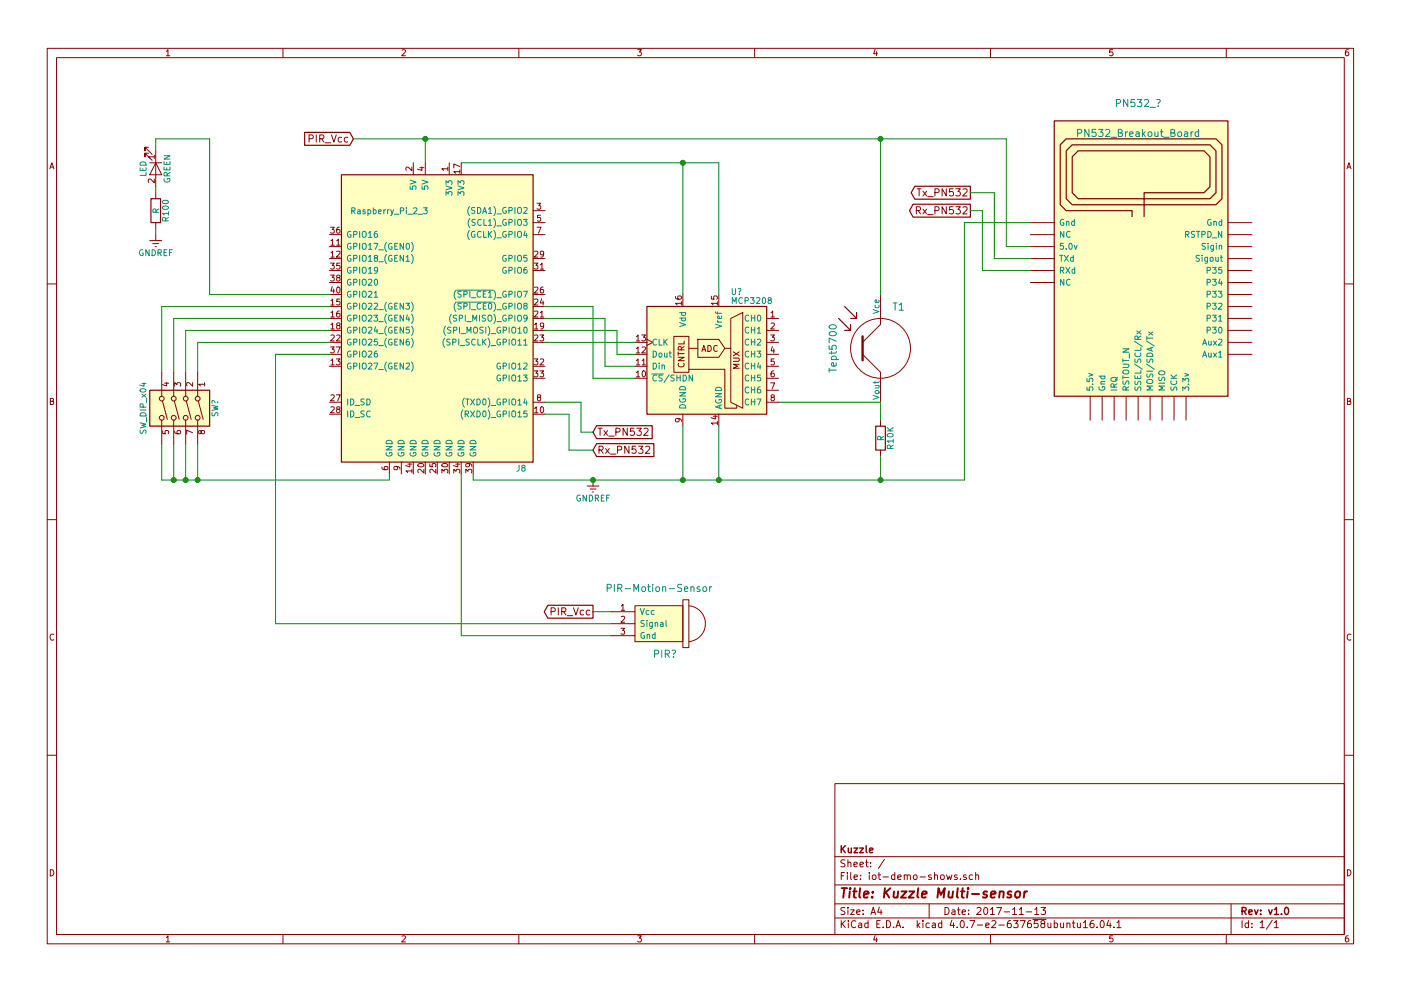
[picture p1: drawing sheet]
<svg xmlns="http://www.w3.org/2000/svg" width="297mm" height="210mm" viewBox="0 0 297 210" stroke-linecap="round" stroke-linejoin="round" font-family="sans-serif">
<g fill="none" stroke="#840000" stroke-width=".21">
<path d="M10 10.3h277v189.9h-277zM12 12.2h273v186.1h-273zM35.3 10.9l.3-.4v1.3M35.3 11.8h.7M60 10.3v1.9M85.2 10.6l.5-.1 .3 .4-.8 .9h.8M110 10.3v1.9M135.2 10.5h.8l-.4 .5 .3 .1 .1 .2-.1 .4-.2 .1-.5-.1M160 10.3v1.9M185.5 10.5l-.3 .9h.8M185.9 11v.8M210 10.3v1.9"/>
<path d="M235.9 10.5h-.6v.6h.6l.1 .5-.3 .2-.4-.1M260 10.3v1.9M285.9 10.5l-.4 .1-.2 .2-.1 .8 .3 .2 .4-.1 .1-.4-.1-.2-.4-.1-.3 .3M10.6 35.8l.4-1.3 .4 1.3M10.7 35.5h.6M31.5 31.2h-.8v.8v-.8l1.6 1.6M31.5 32.5h-.8v.8v-.8l1.6 1.5M31.7 34.5h2.6M32.7 33.3h-1.3l.4 .3M32.7 38v.8l-.9-.8-.4 .2 .1 .5M32.7 32.9v.7M33 34.5l1.3 2.6h-2.6z"/>
<path d="M33 32v7.6M65.5 29.4h.8l.1-.3-.1-.3-.2-.2h-.6v1.5M67.1 28.6v1.5M67.8 29.4h.7l.2-.3-.1-.3-.2-.2h-.6v1.5M68.2 29.4l.5 .7M69 30.3h1.1M70.3 28.6l.5 1.5 .5-1.5M72.4 29.2l-.4-.1-.3 .3 .2 .7h.5M73.7 29.2l-.4-.1-.3 .3 .2 .7h.5M87.3 35.5v.7l-.9-.7-.3 .2 .1 .5M87.6 34.5v2.6M89 35.6h.9"/>
<path d="M89.4 35.4v.8l-.9-.3M90.2 34.5v2.6M94.9 35.8h-1.2l.3 .4M94.9 35.5v.7M95.2 34.5v2.6M97.5 36.4h-1.3l.4 .4M97.5 35.3l-1.3-.5v.8M97.5 36.1v.7M97.8 34.5v2.6M285.6 35.8l.4-1.3 .4 1.3M285.7 35.5h.6M31.7 51h2.6"/>
<path d="M32.4 51.7h1.3M32.9 52.3h.2M33 40.9v1.3M33 47.2v1.3M33 49.8v1.2M69.8 49.8h2.6M69.8 52.3h2.6M69.8 57.4h2.6M69.8 54.9h2.6M69.8 59.9h2.6M70.1 55.8h.8l-.5 .5 .4 .1v.6l-.2 .1-.5-.1M70.1 48.2h.8l-.5 .5 .4 .1v.5l-.2 .2-.5-.2"/>
<path d="M70.1 58.4h.8l-.5 .4 .4 .1v.6l-.2 .1-.5-.1M70.2 51.1l.3-.4v1.3M70.2 53.6l.3-.3v1.3M70.2 52h.7M70.2 54.6h.7M71.4 51.1l.3-.4v1.3M71.4 53.4l.5-.1 .2 .3-.8 1h.8M71.4 52h.7M71.6 58.9l-.2-.2v-.2h.6v.3l-.5 .1-.1 .3v.3l.2 .1h.3l.2-.2-.1-.4-.1-.1M72 48.2l-.4 .1-.2 .2v.7l.2 .3 .4-.2v-.6h-.4l-.2 .2M72 55.8h-.6v.6h.6v.6l-.1 .1-.5-.1M113 44.7h2.6"/>
<path d="M113 47.2h2.6M113 49.8h2.6M113 57.4h2.6M113 54.9h2.6M113.3 55.8h.7l-.4 .5 .4 .1v.6l-.2 .1-.5-.1M113.3 53.4l.5-.1 .2 .3-.7 1h.7M113.9 43.1h.8l-.5 .5 .4 .1v.6l-.2 .1-.5-.1M113.9 48.2h.8l-.5 1.3M114.6 56.2l.3-.4v1.3M114.6 57.1h.7M114.6 45.7h-.6l-.1 .5h.7v.6l-.2 .1-.5-.1M115.3 53.8l-.3 .3-.3-.1-.1-.6 .4-.1 .3 .2-.1 .7-.3 .4h-.2"/>
<path d="M194.3 44.7l.7-.1 .2-.2-.1-.4-.2-.1h-.6v1.5M194.4 40.1h.9M194.7 44.7l.5 .7M194.9 40.1v1.5M195.7 40.6l.8 1M195.7 44.4l.8 1M196.5 40.6l-.8 1M196.5 44.4l-.8 1M196.7 41.7h1.2M196.7 45.5h1.2M198.2 40.9l.8-.1 .1-.2-.1-.4-.2-.1h-.6v1.5M198.2 44.7l.8-.1 .1-.2-.1-.4-.2-.1h-.6v1.5"/>
<path d="M200.6 40.1v1.5l-.9-1.5v1.5M200.6 43.9v1.5l-.9-1.5v1.5M202.1 40.1h-.8v.7l.2-.2 .5 .1 .2 .6-.3 .3-.6-.2M202.1 43.9h-.8v.7l.2-.2 .5 .1 .2 .6-.3 .3-.6-.2M202.7 40.1h.9l-.5 .5 .5 .3-.1 .5-.2 .2-.6-.2M202.7 43.9h.9l-.5 .5 .5 .3-.1 .5-.2 .2-.6-.2M204.2 40.2l.5-.1 .4 .4-1 1.1h1M204.2 44l.5-.1 .4 .4-1 1.1h1M218.4 47.2h5.1M218.4 49.8h5.1M218.4 52.3h5.1M218.4 57.4h5.1"/>
<path d="M218.4 54.9h5.1M218.4 59.9h5.1M260.3 47.2h5.1M260.3 49.8h5.1M260.3 52.3h5.1M260.3 57.4h5.1M260.3 54.9h5.1M260.3 59.9h5.1M10 60.2h2M34.3 79v5.1M36.8 79v5.1M39.4 79v5.1"/>
<path d="M41.9 79v5.1M69.8 67.6h2.6M69.8 70.1h2.6M69.8 72.6h2.6M69.8 75.2h2.6M69.8 77.7h2.6M69.8 62.5h2.6M69.8 65h2.6M70.1 73.6h.8l-.5 .5 .4 .1v.5l-.2 .2-.5-.2M70.2 71.2l.4-.1 .3 .3-.8 .9h.8M70.2 76.5l.3-.4v1.3M70.2 63.8l.3-.4v1.3"/>
<path d="M70.2 66.3l.3-.3v1.3M70.2 68.9l.3-.4v1.3M70.2 67.3h.7M70.2 77.4h.7M70.2 64.7h.7M70.2 69.8h.7M70.4 60.8l-.2 .9h.7M70.7 61.3v.9M71.3 76.1h.8l-.4 .5 .3 .1v.6l-.1 .1-.6-.1M71.3 73.6h.8l-.5 1.3M71.4 71.2l.5-.1 .2 .3-.8 .9h.8M71.5 61l.2-.1a.67 .67 0 0 1 .4 .6 .67 .67 0 0 1-.4 .7l-.3-.5z"/>
<path d="M71.6 69.1l-.2-.3v-.2h.6v.3l-.5 .2-.1 .2v.4l.2 .1h.3l.2-.3-.1-.3-.1-.1M72 66h-.4l-.2 .3v.7l.2 .3 .4-.2v-.6h-.4l-.2 .2M72 63.4h-.6v.6h.6v.6l-.1 .1-.5-.1M113 67.6h2.6M113 70.1h2.6M113 72.6h2.6M113 77.7h2.6M113 62.5h2.6M113 65h2.6M113.3 76.1h.7l-.4 .5 .4 .1v.6l-.2 .1-.5-.1M113.3 78.7h.7l-.4 .5 .4 .1v.5l-.2 .2-.5-.2M113.3 66.1l.5-.1 .2 .3-.7 1h.7"/>
<path d="M113.3 71.2l.5-.1 .2 .3-.7 .9h.7M113.3 63.5l.5-.1 .2 .4-.7 .9h.7M113.3 61l.5-.1 .2 .4-.7 .9h.7M113.3 68.9l.4-.4v1.3M113.3 69.8h.7M114.5 71.1h.8l-.5 .4 .4 .1v.6l-.2 .1-.5-.1M114.5 78.7h.8l-.5 .5 .4 .1v.5l-.2 .2-.5-.2M114.6 66.3l.3-.3v1.3M114.6 76.2l.4-.1 .3 .4-.8 .9h.8M114.6 67.3h.7M114.8 63.4l-.2 .9h.7M115.1 60.9l-.3 .1-.2 .2v.7l.2 .3 .4-.2-.1-.6h-.3l-.2 .2"/>
<path d="M115.1 63.8v.9M115.3 69.1l-.3 .2-.3-.1-.1-.6 .4-.1 .3 .3-.1 .7-.3 .3h-.2M134.6 72.6h2.6M134.6 75.2h2.6M134.6 77.7h2.6M134.9 79l.4-.3v1.3M134.9 76.5l.4-.4v1.3M134.9 74l.4-.4v1.3M134.9 71.4l.4-.3v1.2M134.9 80h.7M134.9 77.4h.7M134.9 74.9h.7"/>
<path d="M134.9 72.3h.7M136.1 71.1h.8l-.5 .4 .4 .1v.6l-.2 .1-.5-.1M136.1 76.5l.4-.4v1.3M136.1 73.7l.5-.1 .3 .4-.8 .9h.8M136.1 77.4h.8M136.2 78.8l.2-.1a.67 .67 0 0 1 .5 .6 .67 .67 0 0 1-.5 .7l-.3-.5zM137.2 72l1.2 .6-1.2 .7M142.9 71.4h3.1v7.6h-3.1zM143.2 62.9l.1 .4 .2 .1 .7 .1 .3-.2-.2-.5-.6 .1v.4l.2 .2M143.8 75.8h1.3l-1.3 .7h1.3M143.8 74.7v.7M143.8 75h1.3"/>
<path d="M143.9 77.1a.56 .56 0 0 0 .5 .8 .56 .56 0 0 0 .5-.8M144.4 74.2v-.6h-.5l-.1 .6h1.3M144.5 64.4h-1.3l.4 .3M144.5 64v.7M144.8 62.5v2.5M145.1 72.4v.6h-1.3M145.1 73.5l-.7 .4M146 78.4h7.7v8.2h2.5v-.6M146 73.9h2M148 72h4.4l1.3 1.9-1.3 1.9h-4.4zM148.8 74.6l.4-1.3 .5 1.3M148.9 74.2h.6"/>
<path d="M150.1 73.3a.64 .64 0 0 1 .7 .6 .64 .64 0 0 1-.7 .7zM150.8 62.8v.6l.6 .1v-.7h.6l.1 .2-.1 .5M152.1 73.4a.56 .56 0 0 0-.8 .5 .56 .56 0 0 0 .8 .5M152.1 64.4h-1.3l.4 .3M152.1 64v.7M152.4 62.5v2.5M153.7 73.9h1.2M154.9 67.6l2.6-1.3v20.3l-2.6-1.3zM155.5 76h1l.2 .2v.2l-.2 .3h-1M155.5 74.6l1.2 .9M156.7 77.3h-1.2l.9 .4-.9 .4h1.2M156.7 74.6l-1.2 .9"/>
<path d="M162.6 67.6h2.5M162.6 70.1h2.5M162.6 72.6h2.5M162.6 75.2h2.5M162.6 77.7h2.5M163.4 71.1h.8l-.4 .4 .3 .1v.6l-.1 .1-.6-.1M163.5 66.3l.3-.3v1.3M163.5 68.6l.5-.1 .2 .4-.8 .9h.8M163.5 67.3h.7M163.8 73.5l-.3 .9h.7M164.1 78.7h-.4l-.2 .3v.7l.2 .3 .4-.2v-.6h-.4l-.2 .2M164.1 74v.9"/>
<path d="M164.1 76.1h-.6v.6h.6v.6l-.1 .1-.5-.1M186.7 62.5v6.3l-3.8 3.8v2.6l3.8 3.8v6.3M260.3 67.6h5.1M260.3 70.1h5.1M260.3 72.6h5.1M260.3 75.2h5.1M260.3 62.5h5.1M260.3 65h5.1M285 60.2h2M10.7 85.1h.5l.1-.5-.6-.1v1.3h.5l.2-.4-.3-.3M34.3 89.1v5.1M34.4 85.1l1.1 3.9"/>
<path d="M34.5 91.4v.6h.6v-.6h.5l.2 .2-.2 .4M34.9 81.3h.9M35.3 81.1v.8l-.9-.3M36.8 89.1v5.1M37 85.1l1 3.9M37 82v-.8l.5 .4 .1-.4h.6l.1 .2-.1 .6M37 91.5l.1 .3 .2 .2h.7l.3-.2-.1-.4-.6 .1-.1 .3 .2 .2M39.4 89.1v5.1M39.5 85.1l1 3.9M40.8 81.2v.8l-.9-.8-.3 .2 .1 .5M40.8 91.8l-1.2-.5v.8M41.9 89.1v5.1"/>
<path d="M42 85.1l1.1 3.9M42.6 91.6l.3-.3 .4 .1 .1 .2-.1 .4h-.4l-.2-.1-.2-.5h-.3v.6h.2l.2-.2M43.4 81.5h-1.3l.4 .4M43.4 81.2v.7M69.8 85.3h2.6M69.8 87.9h2.6M70.2 83.9l.4-.1 .3 .3-.8 .9h.8M70.2 86.4l.4-.1 .3 .4-.8 .9h.8M71.3 83.8h.8l-.5 1.2M71.6 86.8l-.2-.2v-.2h.6v.3l-.5 .2-.1 .2v.3l.2 .2h.3l.2-.3-.1-.3-.1-.2M81 99.1v.3l.3 .2 .7 .1 .2-.3-.1-.4-.6 .1v.3l.2 .3M82.5 98v2.6"/>
<path d="M84 99l.3 .2-.1 .4h-.6l-.1-.4 .2-.2h.8l.3 .3v.3M85.1 98v2.6M86.5 98.5h.8M86.9 98.3v.8l-.9-.3M87.3 99.9h-1.2l.3 .4M87.3 99.6v.7M87.6 98v2.6M88.6 98.5a.76 .76 0 0 1 1.3 .3 .74 .74 0 0 1-1.3-.2zM89.9 99.6v.7l-.9-.7-.4 .2 .1 .5M90.2 98v2.6M91.1 98.4v.6l.6 .1v-.7h.6l.1 .2-.1 .5M92.4 99.6v.7l-.9-.7-.4 .2 .1 .5"/>
<path d="M92.7 98v2.6M93.7 98.5a.76 .76 0 0 1 1.2 .3 .74 .74 0 0 1-1.2-.2zM95.2 98v2.6M96.6 98.5h.9M97.1 98.3v.8l-1-.3M97.8 98v2.6M99.3 98.3l.2 .3v.4h-.6l-.1-.4 .2-.3 .7 .1 .3 .3v.3M100.3 98v2.6M113 80.3h2.6M113 85.3h2.6M113 87.9h2.6M113.3 86.7l.4-.4v1.3"/>
<path d="M113.3 87.6h.7M114.2 84.3l-.3-.2 .1-.3 .6 .1v.3l-.6 .1-.1 .3 .1 .3 .2 .1h.2l.3-.2-.1-.4-.2-.1M114.7 86.4l.1-.1a.67 .67 0 0 1 .5 .6 .67 .67 0 0 1-.5 .7l-.2-.5zM126.8 90.9h.9M127 95.5l.7-.1 .2-.2-.1-.4-.2-.1h-.6v1.5M127.2 90.9v1.5M127.4 95.5l.5 .7M128 91.4l.8 1M128.4 95.2l.8 1M128.8 91.4l-.8 1M129.1 92.5h1.1M129.2 95.2l-.8 1"/>
<path d="M129.4 96.3h1.2M130.6 91.7l.7-.1 .2-.2-.1-.4-.2-.1h-.6v1.5M130.9 95.5l.8-.1 .1-.2-.1-.4-.2-.1h-.6v1.5M133 90.9v1.5l-.9-1.5v1.5M133.3 94.7v1.5l-.8-1.5v1.5M134.4 90.9h-.7l-.1 .7 .3-.2 .5 .1 .1 .6-.3 .3-.6-.2M134.6 80.3h2.6M134.8 94.7h-.7l-.1 .7 .2-.2 .5 .1 .2 .6-.3 .3-.6-.2M135 90.9h1l-.5 .5 .5 .3-.1 .5-.2 .2-.7-.2M135.4 94.7h.9l-.5 .5 .5 .3-.1 .5-.2 .2-.6-.2M136.5 91l.6-.1 .3 .4-.9 1.1h.9M136.9 94.8l.6-.1 .3 .4-1 1.1h1"/>
<path d="M143.7 88.8l.3 .2-.1 .4-.6 .1-.1-.5 .2-.2h.8l.3 .3v.3M144.8 87.9v2.5M151.2 88.3h.9M151.7 88.1v.8l-1-.3M152.1 89.8h-1.3l.4 .3M152.1 89.4v.7M152.4 87.9v2.5M162.6 80.3h2.5M162.6 82.8h2.5M162.6 85.3h2.5M163.4 81.2h.8l-.5 1.3M163.7 84.3l-.2-.2v-.2h.6v.3l-.5 .1-.1 .3v.3l.2 .1h.3l.2-.2-.1-.4-.1-.1"/>
<path d="M186.7 89.1v1.3M186.7 95.5v1.3M231.1 84.1v5M233.7 84.1v5M236.2 84.1v5M238.8 84.1v5M241.3 84.1v5M243.8 84.1v5M246.4 84.1v5M248.9 84.1v5M251.5 84.1v5M285.7 85.1h.5l.1-.5-.6-.1v1.3h.5l.2-.4-.3-.3"/>
<path d="M10 110.3h2M93.7 100.3v-.7l.5 .4 .1-.4h.5l.1 .2-.1 .5M96.2 100.3v-.7l.5 .4 .1-.4h.6l.1 .2-.1 .5M98.8 100.3v-.7l.4 .4 .1-.4h.6l.1 .2-.1 .5M124.5 103.1h2.5M125.1 103.8h1.3M125.6 104.4h.3M125.7 101.8v1.3M285 110.3h2M11.4 134.6a.58 .58 0 0 0-.8 .6 .58 .58 0 0 0 .8 .5M116.8 129.8l.8-.1 .1-.2v-.4l-.3-.1h-.6v1.5M118.4 129v1.5"/>
<path d="M119.1 129.8l.7-.1 .2-.2-.1-.4-.2-.1h-.6v1.5M119.5 129.8l.5 .7M120.3 130.6h1.1M121.6 129l.5 1.5 .5-1.5M123.7 129.5h-.4l-.3 .3 .2 .6h.5M125 129.5h-.4l-.3 .3 .2 .6h.5M129.5 129.8h5.1M129.5 132.3h5.1M129.5 134.9h5.1M131.6 133.3h.8l-.4 .5 .4 .1v.5l-.2 .2-.6-.2M131.7 128.6l.4-.4v1.3M131.7 130.9l.5-.1 .2 .3-.8 .9h.8"/>
<path d="M131.7 129.5h.7M134.6 128.5h10.2v7.6h-10.2zM144.8 127.2h1.2v10.2h-1.2zM146.1 128.5a3.8 3.8 0 0 1 3.4 3.8 3.8 3.8 0 0 1-3.4 3.8M286.4 134.6a.58 .58 0 0 0-.8 .6 .58 .58 0 0 0 .8 .5M10 160.2h2M177 166.3h108v32h-108zM285 160.2h2M10.7 184.5a.65 .65 0 0 1 .7 .7 .65 .65 0 0 1-.7 .6zM35.3 198.9l.3-.4v1.3M35.3 199.8h.7M60 198.3v1.9"/>
<path d="M85.2 198.6l.5-.1 .3 .4-.8 .9h.8M110 198.3v1.9M135.2 198.5h.8l-.4 .5 .3 .1 .1 .2-.1 .4-.2 .1-.5-.1M160 198.3v1.9M177 194.8h108M177 191.8h108M177 187.8h108M177 181.8h108M178.4 195.3v1.5M178.4 185.8h.5M178.6 196l.6 .8M179.1 185.1h-.7v1.5"/>
<path d="M179.1 192.6l-.5-.1-.3 .3 .1 .3 .7 .4v.4l-.2 .1-.6-.1M179.1 182.5l-.5-.1-.3 .3 .1 .3 .7 .4v.4l-.2 .1-.6-.1M179.2 195.3l-.8 .9M179.7 185.1v.2M179.7 185.6v1M179.8 192.5v.2M179.8 183.1l.2-.2 .4 .1v.9M179.8 182.4v1.5M179.8 193v1M179.9 195.3v.2M179.9 195.8v1M180.3 193h.8l-.8 1h.8"/>
<path d="M180.4 185.1v1.3l.2 .2M181.1 183.4l.7-.1-.1-.3-.4-.1-.2 .2v.7h.6M181.1 186.1l.7-.1-.1-.3-.4-.1-.2 .2 .1 .7h.5M181.4 195.5a.71 .71 0 0 0-1 .5 .71 .71 0 0 0 .8 .8l.2-.1M181.6 193.5l.7-.1v-.3l-.4-.1-.3 .2 .1 .7h.6M182.1 195.9h.6v.9M182.3 183.4l.8-.1-.1-.3-.4-.1-.3 .2 .1 .7h.6M182.4 186.5v.1M182.4 185.7v.1M182.7 196.2l-.7 .3 .2 .3 .5-.1M183 193.9v.1M183 193.1v.1"/>
<path d="M183.5 182.9h.6M183.7 182.4v1.3l.4 .2M184 195.9l-.4-.1-.3 .3 .1 .6 .2 .1 .4-.1M184 195.3v1.5M184.3 185.1v.2M184.3 185.6v1M184.6 183.8v.1M184.6 183v.1M184.7 194l.4-1.5 .5 1.5M184.8 193.6h.7M185 185.7l.2-.1 .4 .1 .1 .6-.1 .2-.4 .1-.2-.1zM185.5 198.5l-.3 .9h.8"/>
<path d="M185.9 199v.8M185.9 196h.5M186.2 185.6h.5M186.4 185.1v1.3l.3 .2M186.4 192.5l-.3 1h.9M186.6 195.3h-.7v1.5h.7M186.8 193v1M187.2 186h1.2M187.2 196.7v.1M187.5 182.3l-1.3 2M188 195.3a.76 .76 0 0 1 .8 .8 .76 .76 0 0 1-.8 .7zM189.5 196.7v.1"/>
<path d="M189.7 185.7l-.4-.1-.3 .3 .1 .6 .2 .1 .4-.1M189.7 185.1v1.5M190 196.8l.4-1.5 .6 1.5M190.1 196.4h.7M190.3 186.1l.8-.1-.1-.3-.4-.1-.3 .2 .1 .7h.6M191.5 196.7v.1M191.7 185.7l.2-.1 .4 .1 .1 .9M191.7 185.6v1M192.4 185.8l.2-.2 .3 .1 .1 .9M193.7 185.7l.2-.1 .5 .1v.6l-.1 .2-.4 .1-.2-.1zM194.5 195.3v1.5M194.6 196.3l.4 .5"/>
<path d="M195 195.8l-.5 .6M195.1 186h1.1M195.7 195.3v.2M195.7 195.8v1M197 191.8v3M197 195.9l-.4-.1-.3 .3 .1 .6 .2 .1 .4-.1M197.4 185.7l-.3-.1-.3 .2 .1 .2 .5 .2v.3h-.6M197.7 195.9h.6v.9M198.1 185.7l.2-.1 .4 .1 .1 .9M198.1 185.1v1.5M198.3 196.2l-.7 .3 .2 .3 .5-.1M199.5 185.7l.2-.1 .4 .1 .1 .6-.1 .2-.4 .1-.2-.1z"/>
<path d="M199.7 195.9l-.5-.1-.2 .3v.6l.2 .1 .5-.1M199.7 195.3v1.5M200.4 192.5a.76 .76 0 0 1 .8 .8 .76 .76 0 0 1-.8 .7zM200.7 185.6l.3 1 .3-.7 .2 .7 .3-1M201.8 195.2l-.4 1.1h1M201.9 193.1h.5l.1 .9M202.2 195.8v1M202.5 193.4l-.7 .3 .2 .3 .5-.1M202.9 185.7l-.3-.1-.3 .2 .1 .2 .5 .2v.3h-.6M202.9 196.7v.1M203 193h.6M203.2 192.5v1.3l.4 .2"/>
<path d="M203.6 186.5v.1M203.8 195.4l.1-.1a.8 .8 0 0 1 .6 .8 .8 .8 0 0 1-.6 .7 .97 .97 0 0 1-.1-1.4zM204 193.5l.7-.1-.1-.3-.4-.1-.2 .2 .1 .7h.5M204.9 185.7l-.4-.1-.2 .2v.2l.6 .2v.3h-.6M205.1 196.7v.1M205.4 193.9v.1M205.4 193.1v.1M205.6 195.3h1.1l-.7 1.5M206.2 185.7l-.4-.1-.3 .3 .1 .6 .2 .1 .4-.1M206.9 185.7l.2-.1 .3 .1 .1 .9M206.9 185.1v1.5M207.1 192.7l.6-.2 .3 .5-.9 1h.9"/>
<path d="M207.2 196.3h1.2M208.7 192.7l.2-.2a.8 .8 0 0 1 .5 .8 .8 .8 0 0 1-.5 .7l-.3-.5zM209 196.3l.7-.1v-.3l-.5-.1-.2 .2 .1 .7h.6M210 193l.4-.5v1.5M210 194h.8M210 198.3v1.9M210.3 195.5l.6-.2 .3 .5-1 1h1M211.3 192.5h1l-.6 1.5M211.8 196.3h1.1M212.9 193.5h1.1M214.3 195.3l-.5 .1a1.11 1.11 0 0 0-.1 1.3l.4 .1 .3-.1v-.5l-.3-.3-.4 .1-.1 .2M214.7 193l.4-.5v1.5"/>
<path d="M214.7 194h.8M214.9 195.3h.9l-.5 .6 .5 .1v.7l-.2 .1-.7-.1M216.1 193l.4-.5v1.5M216.1 194h.9M216.3 195.3h1l-.6 1.5M217.6 193.5h1.1M218.5 195.3l-.4 .1a1.11 1.11 0 0 0-.1 1.3l.4 .1 .2-.1 .1-.5-.3-.3-.4 .1-.2 .2M219 195.1h2.8M219.4 193l.4-.5v1.5M219.4 194h.8M220 195.3h-.7v.7h.7l.1 .2-.1 .5-.2 .1-.5-.1M220.7 192.5h1l-.5 .6 .4 .1v.7l-.2 .1-.7-.1"/>
<path d="M221 196l-.3-.3 .1-.2 .2-.2 .4 .1 .1 .2v.2l-.5 .2-.3 .3 .1 .4 .2 .1h.3l.2-.3v-.2l-.2-.3M222.2 195.8v.9l.4 .1 .2-.1M222.8 195.8v1M223.5 195.9l.5-.1 .2 .3-.1 .6h-.6M223.5 195.3v1.5M224.9 195.8v.9l.4 .1 .2-.1M225.5 195.8v1M226.2 196l.2-.2 .4 .1v.9M226.2 195.8v1M227.4 195.8h.5M227.6 195.3v1.3l.3 .2M228.4 195.8l.1 .9 .4 .1 .2-.1"/>
<path d="M229.1 195.8v1M229.7 195.8l.4-.5v1.5M229.7 196.8h.9M231.8 195.3l-.4 .1a1.11 1.11 0 0 0-.1 1.3l.4 .1 .2-.1 .1-.5-.3-.3-.4 .1-.2 .2M232.6 196.7v.1M233.4 195.5l.2-.2a.8 .8 0 0 1 .5 .8 .8 .8 0 0 1-.5 .7l-.4-.5zM235 195.2l-.3 1.1h.9M235.4 195.8v1M235.9 198.5h-.6v.7l.6-.1 .1 .5-.3 .2-.4-.1M236.2 196.7v.1M236.8 195.8l.4-.5v1.5M236.8 196.8h.9"/>
<path d="M260 198.3v1.9M261 191.8v6.5M263.3 195.3v1.5M264.7 195.9l-.4-.1-.3 .3 .1 .6 .2 .1 .4-.1M264.7 195.3v1.5M265.4 196.7v.1M265.4 195.9v.1M267.2 195.8l.4-.5v1.5M267.2 196.8h.8M269.7 195.2l-1.2 2M270.2 195.8l.4-.5v1.5M270.2 196.8h.8"/>
<path d="M285.7 184.5a.65 .65 0 0 1 .7 .7 .65 .65 0 0 1-.7 .6zM285.9 198.5l-.4 .1-.2 .3-.1 .7 .3 .2 .4-.1 .1-.4-.1-.2-.4-.1-.3 .3"/>
<circle cx="186.7" cy="73.9" r="6.3"/>
<circle cx="34.3" cy="88.6" r=".51"/>
<circle cx="34.3" cy="84.6" r=".51"/>
<circle cx="36.8" cy="84.6" r=".51"/>
<circle cx="36.8" cy="88.6" r=".51"/>
<circle cx="39.4" cy="84.6" r=".51"/>
<circle cx="39.4" cy="88.6" r=".51"/>
<circle cx="41.9" cy="84.6" r=".51"/>
<circle cx="41.9" cy="88.6" r=".51"/>
</g>
<g fill="none" stroke="#840000" stroke-width=".3">
<path d="M178.4 179.4v1.5M179.2 179.4l-.8 .9M179.9 179.9v.9l.4 .1 .2-.1M180.5 179.9v1M181.1 179.9h.7l-.7 1h.7M182.3 179.9h.8l-.8 1h.8M183.6 179.4v1.3l.2 .2M178.6 180.1l.6 .8M184.4 180.4l.7-.1-.1-.3-.4-.1-.2 .2v.7h.6M263.3 193.3l.8-.1 .1-.2-.1-.3-.2-.2h-.6v1.5M263.7 193.3l.5 .7M264.8 193.5l.7-.1-.1-.3-.4-.1-.2 .2v.7h.6"/>
<path d="M266 193l.3 1 .4-1M267.3 193.9v.1M267.3 193.1v.1M269 193l.3 1 .4-1M270.2 193l.4-.5v1.5M270.2 194h.9M271.7 193.9v.1M272.5 192.7l.2-.2a.8 .8 0 0 1 .5 .8 .8 .8 0 0 1-.5 .7l-.4-.5z"/>
</g>
<g fill="none" stroke="#840000" stroke-width=".41">
<path d="M178.5 188.4h1.1M179 188.4l-.2 2M180.2 189.1l-.2 1.3M180.3 188.4l-.1 .2 .2-.1-.1-.1-.1 .2M180.9 189.1h.7M181.2 188.4l-.2 1.8 .1 .1 .4 .1M182.4 188.4l-.2 1.8 .2 .2M183.2 189.8l.9-.2v-.4l-.6-.1-.3 .3v.9h.7M184.9 190.3v.1M185.1 189.2l-.1 .2-.1-.1 .2-.1-.1 .2M187.6 188.4l-.2 2M187.8 189.3l.7 1.1"/>
<path d="M188.8 188.4l-1.3 1.2M189.6 189.1l-.1 1.2 .5 .1 .3-.1M190.4 189.1l-.1 1.3M191.2 189.1h1l-1.2 1.3h1.1M192.8 189.1h1.1l-1.3 1.3h1.1M194.7 188.4l-.2 1.8 .2 .2M195.5 189.8l1-.2-.1-.4-.6-.1-.3 .3v.9h.8M198.8 190.4l.2-2 .5 1.5 .8-1.5-.2 2M201.2 189.1l-.1 1.2 .5 .1 .3-.1M202.1 189.1l-.2 1.3M203.1 188.4l-.2 1.8 .2 .2M203.8 189.1h.7"/>
<path d="M204.1 188.4l-.2 1.8 .1 .1 .4 .1M205.2 189.1l-.2 1.3M205.3 188.4l-.1 .2 .2-.1-.1-.1-.1 .2M206.1 189.7h1.5M209.3 189.2l-.5-.1-.3 .4 .2 .3 .5 .1 .1 .3-.2 .1h-.7M210.1 189.8l1-.2-.1-.4h-.7l-.3 1 .3 .2 .6-.1M212 189.3l.3-.2 .5 .1-.1 1.2M212 189.1l-.2 1.3M214.5 189.2l-.5-.1-.4 .4 .3 .3 .5 .1v.3l-.1 .1h-.8M215.4 189.3l.3-.2 .6 .2-.1 .8-.4 .3-.5-.1zM217.2 189.1l-.1 1.3M217.8 189.1l-.4 .1-.2 .3"/>
</g>
<g fill="none" stroke="#008484" stroke-width=".21">
<path d="M29.7 35.6v.6h1.3v-.6M29.7 34.6a.69 .69 0 0 1 .8-.2 .69 .69 0 0 1 .5 .6h-1.3zM30.3 35.8v.4M31 36.6v.6h-1.3M34.8 35.4v.6h1.2v-.6M34.8 34.3v.6h1.2v-.6M34.8 33h1.2l-1.2 .8h1.2M34.8 37.9a.59 .59 0 0 0 .6 .7 .59 .59 0 0 0 .6-.7h-.5v.2M35.4 34.5v.4M35.4 35.6v.4M35.4 37.3v-.6l-.5-.1-.1 .7h1.2M36 36.6l-.6 .4"/>
<path d="M86.9 39.5v.6l.6 .1v-.7h.6l.1 .2-.1 .5M86.9 38.2l1.3 .5-1.3 .4M89.5 39.5v.6l.6 .1v-.7h.5l.2 .2-.2 .5M89.5 38.2l1.3 .5-1.3 .4M94.6 39.4l1.2 .5-1.2 .4M94.6 39.1v-.8l.4 .5 .1-.4h.6l.1 .2-.1 .5M97.1 39.4l1.3 .5-1.3 .4M97.1 39.1v-.8l.5 .5 .1-.4h.5l.2 .2-.2 .5M228.5 28.3l.7-.1 .2-.2-.1-.4-.2-.1h-.6v1.5M230.9 27.5v1.5l-.9-1.5v1.5M232.3 27.5h-.7l-.1 .7 .2-.2 .6 .1 .1 .6-.3 .3-.6-.2M232.9 27.5h1l-.6 .5 .6 .3-.1 .5-.2 .2-.7-.2"/>
<path d="M234.4 27.6l.6-.1 .3 .4-.9 1.1h.9M235.6 29.1h1.2M236.7 21.9l.7-.1 .2-.2-.1-.3-.2-.2h-.6v1.5M237.1 28.2l.7-.1 .1-.2-.1-.3-.7-.1v1.5h.6l.2-.2 .1-.3-.4-.3M238.6 28v1M239.1 28l-.5 .3M239.1 21.1v1.5l-.9-1.5v1.5M239.5 28.5l.7-.2v-.3h-.5l-.2 .2 .1 .7h.6M240.6 21.1h-.8v.7l.2-.1 .5 .1 .1 .5-.3 .3-.5-.1M240.9 28h.6v1M241.1 21.1h1l-.5 .6 .5 .3-.1 .5-.2 .1-.7-.1M241.5 28.3l-.6 .2a.3 .3 0 0 0 .1 .5l.5-.1"/>
<path d="M242.2 27.5v1.5M242.4 28.4l.4 .6M242.6 21.3l.6-.2 .3 .4-.9 1.1h.9M242.8 28l-.6 .5M243.5 28.1l.2-.1 .4 .1 .1 .6-.1 .2-.4 .1-.2-.2zM243.8 22.8h1.2M244.9 28v.9l.4 .1 .2-.2M245.3 21.2l.5-.1a.5 .5 0 0 1-.2 .9M245.5 28v1M245.6 22.5v.1M246 28h.6M246.2 27.5v1.3l.4 .2"/>
<path d="M246.7 29.1h1.2M248.3 28.2l.6-.1 .2-.2-.1-.3-.7-.1v1.5h.5l.3-.2v-.3l-.3-.3M249.8 28.1l.2-.1 .4 .1 .1 .6-.1 .2-.4 .1-.2-.2zM251.2 28h.5l.1 1M251.8 28.3l-.6 .2a.3 .3 0 0 0 .1 .5l.5-.1M252.5 28v1M253 28l-.5 .3M254.1 28h-.4l-.3 .3 .1 .6h.6M254.1 27.5v1.5M30.3 53a.59 .59 0 0 0-.7 .6 .59 .59 0 0 0 .7 .6l.1-.5h-.3M31.6 53v1.2l-.7-1.2v1.2M32.2 53a.64 .64 0 0 1 .8 .6 .64 .64 0 0 1-.8 .6z"/>
<path d="M33.1 45l-.1-.6h-.5l-.1 .6h1.3M33.5 53.6h.6l.1-.5-.7-.1v1.2M33.7 44.3l-.6 .4M33.8 53.6l.4 .6M34.5 43.9a.76 .76 0 0 1 1.2 .2 .74 .74 0 0 1-1.3-.1zM34.5 42.7a.76 .76 0 0 1 1.2 .2 .74 .74 0 0 1-1.3-.1zM34.8 53.6h.4M35.1 46.9l-.1-.7h-.5l-.1 .7h1.3M35.4 53h-.6v1.2h.6M35.7 45.3h-1.3l.4 .3M35.7 46.1l-.6 .5M35.7 44.9v.7"/>
<path d="M35.9 53.6h.4M36.5 53h-.6v1.2M74.4 51.7a.59 .59 0 0 0-.7 .6 .59 .59 0 0 0 .7 .5v-.5h-.2M74.4 54.2a.59 .59 0 0 0-.7 .6 .59 .59 0 0 0 .7 .6v-.5h-.2M74.4 56.8a.59 .59 0 0 0-.7 .5 .59 .59 0 0 0 .7 .6v-.5h-.2M74.4 49.1a.59 .59 0 0 0-.7 .6 .59 .59 0 0 0 .7 .6v-.5h-.2M74.4 59.3a.59 .59 0 0 0-.7 .6 .59 .59 0 0 0 .7 .5v-.4h-.2M74.6 44.7h.6v-.5l-.6-.1v1.3M74.9 44.7l.4 .7M75 52.3l.6-.1v-.5l-.6-.1v1.3M75 54.8h.6v-.5l-.6-.1v1.2M75 57.4l.6-.1v-.5l-.6-.1v1.3"/>
<path d="M75 49.8l.6-.1v-.5l-.6-.1v1.3M75 59.9l.6-.1v-.4l-.6-.1v1.2M75.8 44.6h.5l.1 .8M76.3 49.1v1.3M76.3 51.6v1.3M76.3 54.2v1.2M76.3 56.7v1.3M76.3 59.3v1.2M76.4 44.8l-.6 .3 .2 .3 .4-.1M76.9 54.4l.2-.2h.4l.1 .8a.42 .42 0 0 1-.2 .4 .42 .42 0 0 1-.4 0l-.2-.4zM76.9 49.3l.2-.2h.4l.1 .8a.42 .42 0 0 1-.2 .4 .42 .42 0 0 1-.4 0l-.2-.4zM76.9 59.4l.2-.1h.4l.1 .8a.42 .42 0 0 1-.2 .4 .42 .42 0 0 1-.4-.1l-.2-.3z"/>
<path d="M77 51.7h.5l.1 .8a.42 .42 0 0 1-.2 .4 .42 .42 0 0 1-.4-.1l-.2-.3zM77 56.8h.5l.1 .8a.42 .42 0 0 1-.2 .3 .42 .42 0 0 1-.4 0l-.2-.3zM77.4 44.6l-.3-.1-.2 .2 .1 .2 .4 .1v.3h-.5M78 44.6l.4-.1 .2 .2-.1 .6h-.5M78 44.5v1.3M78.1 52l.4-.4v1.3M78.1 54.5l.4-.3v1.2M78.1 57.1l.4-.4v1.3M78.1 49.4l.4-.3v1.3M78.1 59.4l.5-.1 .2 .3-.7 .9h.7M78.1 52.9h.7M78.1 55.4h.7"/>
<path d="M78.1 58h.7M78.1 50.4h.7M79.1 44.6l.4-.1 .3 .2-.2 .6h-.5M79.1 44.1v1.3M79.3 51.6h.8l-.5 1.3M79.5 59.4l.1-.1a.67 .67 0 0 1 .5 .6 .67 .67 0 0 1-.5 .6l-.3-.5zM79.6 54.7l-.3-.2 .2-.3 .5 .1v.3l-.5 .2-.2 .2 .1 .3 .2 .1h.2l.3-.2-.1-.4-.2-.1M79.9 49.1h-.3l-.2 .3-.1 .7 .3 .3 .4-.2-.1-.6h-.3l-.3 .2M80.1 57.2l-.3 .3-.3-.1-.1-.6 .4-.1 .3 .2-.1 .8-.3 .3h-.2M80.2 44.9l.6-.1v-.2l-.4-.1-.2 .2 .1 .6h.5M80.3 53h1M80.3 55.5h1"/>
<path d="M81.4 44.5v.9M81.7 44.5l-.3 .2M81.9 51.4a1.51 1.51 0 0 0 0 2M81.9 54a1.51 1.51 0 0 0 0 1.9M82.2 44.5v.9M82.5 44.5l-.3 .2M82.8 44.5l.3 .9M83.1 51.7a.59 .59 0 0 0-.7 .6 .59 .59 0 0 0 .7 .5v-.5h-.2M83.1 54.2a.59 .59 0 0 0-.7 .6 .59 .59 0 0 0 .7 .6v-.5h-.2M83.4 44.5l-.4 1.2-.2 .1M83.6 45.5h1M83.7 52.2h.4"/>
<path d="M83.7 54.8h.4M84.3 51.6h-.6v1.3h.6M84.3 54.2h-.6v1.2h.6M84.9 44.7h.6v-.5l-.6-.1v1.3M85.5 51.6v1.3l-.7-1.3v1.3M85.5 54.2v1.2l-.7-1.2v1.2M86.1 54.5l.4-.3v1.2M86.1 55.4h.7M86.2 44.1v.1M86.2 44.5v.9M86.2 51.7l.2-.1a.67 .67 0 0 1 .4 .7 .67 .67 0 0 1-.4 .6l-.3-.5zM86.5 45.5h.9"/>
<path d="M87.2 51.4a1.51 1.51 0 0 1 0 2M87.2 54a1.51 1.51 0 0 1 0 1.9M87.7 44.2l.5-.1 .2 .3-.8 1h.8M88.6 45.5h1M89.8 44.1h.8l-.5 .5 .4 .1v.5l-.2 .2-.5-.2M94.6 41.4v-.7l.4 .4 .1-.4h.6l.1 .2-.1 .5M97.1 41.4v-.7l.5 .4 .1-.4h.5l.2 .2-.2 .5M99.5 48.9a1.51 1.51 0 0 0 0 1.9M99.5 43.8a1.51 1.51 0 0 0 0 2M99.6 46.3a1.51 1.51 0 0 0 0 2M100.7 49.1a.59 .59 0 0 0-.8 .6 .59 .59 0 0 0 .8 .6v-.5h-.2M100.7 44.1h-.6l-.1 .4a.54 .54 0 0 1 .6 .7l-.1 .1-.5-.1"/>
<path d="M100.8 46.6h-.6l-.1 .4a.54 .54 0 0 1 .6 .7l-.2 .1-.4-.1M101.2 44a.64 .64 0 0 1 .8 .6 .64 .64 0 0 1-.8 .7zM102 49.2a.56 .56 0 0 0-.8 .5 .56 .56 0 0 0 .8 .5M102 46.7a.56 .56 0 0 0-.7 .5 .56 .56 0 0 0 .7 .5M102.3 45.3l.4-1.3 .5 1.3M102.5 44.9h.5M102.5 49.1v1.3h.6M102.6 46.6v1.2h.6M103.6 44.4l.3-.4v1.3M103.6 46.9l.3-.3v1.2M103.6 45.3h.7M103.6 47.8h.7"/>
<path d="M103.6 49.1v1.3M103.7 49.6l.6 .8M104.3 49.1l-.7 .7M104.7 43.8a1.51 1.51 0 0 1 0 2M104.7 46.3a1.51 1.51 0 0 1 0 2M104.7 48.9a1.51 1.51 0 0 1 0 1.9M105.4 45.4h.9M105.4 47.9h.9M105.4 50.5h.9M107.3 44.1a.59 .59 0 0 0-.7 .5 .59 .59 0 0 0 .7 .6v-.5h-.2M107.3 46.6a.59 .59 0 0 0-.7 .6 .59 .59 0 0 0 .7 .5v-.4h-.2M107.3 49.1a.59 .59 0 0 0-.7 .6 .59 .59 0 0 0 .7 .6v-.5h-.2"/>
<path d="M107.3 56.8a.59 .59 0 0 0-.7 .5 .59 .59 0 0 0 .7 .6v-.5h-.2M107.3 54.2a.59 .59 0 0 0-.7 .6 .59 .59 0 0 0 .7 .6v-.5h-.2M107.9 44.7l.6-.1 .1-.5-.7-.1v1.3M107.9 47.2l.6-.1 .1-.4-.7-.1v1.2M107.9 49.8l.6-.1 .1-.5-.7-.1v1.3M107.9 57.4l.6-.1 .1-.5-.7-.1v1.3M107.9 54.8h.6l.1-.5-.7-.1v1.2M109.2 44v1.3M109.2 46.6v1.2M109.2 49.1v1.3M109.2 54.2v1.2M109.2 56.7v1.3"/>
<path d="M109.8 44.2l.2-.2 .4 .1 .2 .8a.42 .42 0 0 1-.3 .3 .42 .42 0 0 1-.4 0l-.2-.3zM109.8 46.7l.2-.1h.4l.2 .8a.42 .42 0 0 1-.3 .4 .42 .42 0 0 1-.4-.1l-.2-.3zM109.8 49.3l.2-.2h.4l.2 .8a.42 .42 0 0 1-.3 .4 .42 .42 0 0 1-.4 0l-.2-.4zM109.8 54.4l.2-.2h.4l.2 .8a.42 .42 0 0 1-.3 .4 .42 .42 0 0 1-.4 0l-.2-.4zM109.9 56.8h.5l.2 .8a.42 .42 0 0 1-.3 .3 .42 .42 0 0 1-.4 0l-.2-.3zM111 46.6h.8l-.5 .4 .4 .1v.6l-.2 .1-.5-.1M111 44.1l.5-.1 .3 .4-.8 .9h.8M111.3 49l-.3 .9h.8M111.6 56.7l-.3 .1-.2 .2-.1 .7 .3 .3 .4-.1-.1-.7h-.3l-.3 .2M111.6 49.5v.9M111.7 54.2h-.6l-.1 .6h.7v.5l-.2 .1-.5-.1M224.7 54.2h.7"/>
<path d="M224.8 57.4l.7-.1v-.5l-.7-.1v1.3M225 54.2v1.2M225.1 57.4l.5 .6M225.5 51.6h-.7v.6h.7v.6l-.2 .1-.5-.1M225.5 46.6a.59 .59 0 0 0-.7 .6 .59 .59 0 0 0 .7 .5l.1-.4h-.3M225.6 59.3v1.2l-.8-1.2v1.2M225.6 49.1v1.3l-.8-1.3v1.3M225.7 54.2l.8 1.2M226 56.7l.8 1.3M226.1 52.8v.1M226.1 47.1l.2-.1h.3v.8M226.1 47v.8"/>
<path d="M226.5 54.2l-.8 1.2M226.7 51.7l.2-.1a.67 .67 0 0 1 .4 .7 .67 .67 0 0 1-.4 .6l-.3-.5zM226.8 56.7l-.8 1.3M226.9 59.4a.56 .56 0 0 0-.8 .5 .56 .56 0 0 0 .8 .5M226.9 49.2a.56 .56 0 0 0-.8 .5 .56 .56 0 0 0 .8 .5M227.6 54.7l-.4-.1-.2 .2 .1 .6h.5M227.6 54.2v1.2M227.8 52l.3 .9 .3-.9M227.8 47h-.4l-.2 .2 .1 .5h.5M227.8 46.6v1.2M227.9 57.2l-.4-.1-.2 .3 .1 .5h.5M227.9 56.7v1.3"/>
<path d="M251.4 49.8l.6-.1v-.5l-.6-.1v1.3M251.7 49.8l.4 .6M253.3 49.1h-.6l-.1 .5a.54 .54 0 0 1 .6 .6l-.1 .2-.5-.1M253.7 49.1h.7M254 49.1v1.3M254.3 54.2h-.6l-.1 .5a.54 .54 0 0 1 .7 .6l-.2 .1h-.5M254.8 49.8l.6-.1 .1-.5-.7-.1v1.3M254.9 54.2v.1M254.9 54.6v.8M255.6 51.7h-.6l-.1 .4a.54 .54 0 0 1 .6 .7l-.2 .1-.4-.1M255.9 59.9l.6-.1 .1-.4-.7-.1v1.2M255.9 57.4l.6-.1 .1-.5-.7-.1v1.3"/>
<path d="M256 54.6v1.1l-.5 .1M256 54.7l-.3-.1-.3 .2 .1 .6h.5M256.1 49.1a.64 .64 0 0 1 .7 .6 .64 .64 0 0 1-.7 .7zM256.1 51.6v.1M256.1 52v.9M256.7 54.7l.3-.1 .2 .2v.4l-.2 .2-.4-.2zM256.7 46.6a.59 .59 0 0 0-.7 .6 .59 .59 0 0 0 .7 .5l.1-.4h-.2M257 50.5h1M257.1 59.3h.8l-.5 .4 .4 .1v.6l-.2 .1-.5-.1M257.1 56.7h.8l-.5 .5 .4 .1v.6l-.2 .1-.5-.1M257.3 52l-.1 1.2-.5 .1M257.3 52.1l-.4-.1-.2 .3 .1 .5h.5"/>
<path d="M257.4 47.1l.1-.1h.3l.1 .8M257.4 47v.8M257.8 54.6v.8h.3l.2-.1M257.9 51.6v.1M257.9 52v.9M258.3 54.6v.8M258.5 52.2l.2-.2 .3 .1v.8M258.5 52v.9M258.6 59.2l-.2 .9h.7M258.7 54.6h.5M258.9 54.2v1l.3 .2M259 59.7v.8"/>
<path d="M259 47h-.3l-.3 .2 .1 .5h.5M259 56.7h-.6v.6h.6v.6l-.1 .1-.5-.1M259 49.1v1.3l-.7-1.3v1.3M259 46.6v1.2M74.4 61.8a.59 .59 0 0 0-.7 .6 .59 .59 0 0 0 .7 .6v-.5h-.2M74.4 72a.59 .59 0 0 0-.7 .6 .59 .59 0 0 0 .7 .5v-.4h-.2M74.4 77.1a.59 .59 0 0 0-.7 .6 .59 .59 0 0 0 .7 .5v-.5h-.2M74.4 64.4a.59 .59 0 0 0-.7 .6 .59 .59 0 0 0 .7 .5v-.5h-.2M74.4 66.9a.59 .59 0 0 0-.7 .6 .59 .59 0 0 0 .7 .6v-.5h-.2M74.4 74.5a.59 .59 0 0 0-.7 .6 .59 .59 0 0 0 .7 .6v-.5h-.2M74.4 69.5a.59 .59 0 0 0-.7 .5 .59 .59 0 0 0 .7 .6v-.5h-.2M75 62.5l.6-.1v-.5l-.6-.1v1.3"/>
<path d="M75 72.6l.6-.1v-.4l-.6-.1v1.2M75 77.7l.6-.1v-.5l-.6-.1v1.3M75 65l.6-.1v-.5l-.6-.1v1.3M75 67.5h.6v-.5l-.6-.1v1.2M75 75.2l.6-.1v-.5l-.6-.1v1.3M75 70.1l.6-.1v-.5l-.6-.1v1.3M76.3 61.8v1.3M76.3 64.3v1.3M76.3 66.9v1.2M76.3 69.4v1.3M76.3 72v1.2M76.3 74.5v1.3"/>
<path d="M76.3 77v1.3M76.9 62l.2-.2h.4l.1 .8a.42 .42 0 0 1-.2 .4 .42 .42 0 0 1-.4 0l-.2-.4zM76.9 72.1l.2-.1h.4l.1 .8a.42 .42 0 0 1-.2 .4 .42 .42 0 0 1-.4-.1l-.2-.3zM76.9 77.2l.2-.2 .4 .1 .1 .8a.42 .42 0 0 1-.2 .4 .42 .42 0 0 1-.4-.1l-.2-.3zM76.9 64.5l.2-.2 .4 .1 .1 .8a.42 .42 0 0 1-.2 .4 .42 .42 0 0 1-.4-.1l-.2-.3zM76.9 67.1l.2-.2h.4l.1 .8a.42 .42 0 0 1-.2 .4 .42 .42 0 0 1-.4 0l-.2-.4zM76.9 69.6l.2-.2 .4 .1 .1 .8a.42 .42 0 0 1-.2 .3 .42 .42 0 0 1-.4 0l-.2-.3zM77 74.5h.5l.1 .8a.42 .42 0 0 1-.2 .4 .42 .42 0 0 1-.4 0l-.2-.4zM78.1 61.9l.5-.1 .2 .3-.7 1h.7M78.1 72.1l.5-.1 .2 .3-.7 .9h.7M78.1 77.1l.5-.1 .2 .4-.7 .9h.7M78.1 64.4l.5-.1 .2 .4-.7 .9h.7"/>
<path d="M78.1 67l.5-.1 .2 .3-.7 .9h.7M78.1 74.6l.5-.1 .2 .3-.7 1h.7M78.1 69.5l.5-.1 .2 .4-.7 .9h.7M79.3 77h.8l-.5 1.3M79.3 66.9h.8l-.5 .5 .4 .1v.5l-.2 .1-.5-.1M79.3 62.1l.4-.3v1.3M79.3 64.4l.5-.1 .3 .4-.8 .9h.8M79.3 63.1h.8M79.6 69.3l-.3 1h.8M79.9 74.5h-.3l-.2 .3-.1 .7 .3 .3 .4-.2-.1-.6h-.3l-.3 .2M79.9 69.8v.9M80 72h-.6l-.1 .5h.7v.6l-.2 .1-.5-.1"/>
<path d="M80.3 68.2h1M80.3 73.3h1M80.3 78.4h1M80.3 65.7h1M80.3 70.8h1M81.9 71.7a1.51 1.51 0 0 0 0 2M81.9 76.8a1.51 1.51 0 0 0 0 2M81.9 64.1a1.51 1.51 0 0 0 0 2M81.9 66.7a1.51 1.51 0 0 0 0 1.9M81.9 69.2a1.51 1.51 0 0 0 0 2M83.1 72a.59 .59 0 0 0-.7 .6 .59 .59 0 0 0 .7 .5v-.4h-.2M83.1 77.1a.59 .59 0 0 0-.7 .6 .59 .59 0 0 0 .7 .5v-.5h-.2"/>
<path d="M83.1 64.4a.59 .59 0 0 0-.7 .6 .59 .59 0 0 0 .7 .5v-.5h-.2M83.1 66.9a.59 .59 0 0 0-.7 .6 .59 .59 0 0 0 .7 .6v-.5h-.2M83.1 69.5a.59 .59 0 0 0-.7 .5 .59 .59 0 0 0 .7 .6v-.5h-.2M83.7 67.5h.4M83.7 70h.4M83.7 72.5h.4M83.7 77.6h.4M83.7 64.9h.4M84.3 72h-.6v1.2h.6M84.3 77h-.6v1.3h.6M84.3 64.3h-.6v1.3h.6M84.3 66.9h-.6v1.2h.6"/>
<path d="M84.3 69.4h-.6v1.3h.6M85.5 72v1.2l-.7-1.2v1.2M85.5 77v1.3l-.7-1.3v1.3M85.5 64.3v1.3l-.7-1.3v1.3M85.5 66.9v1.2l-.7-1.2v1.2M85.5 69.4v1.3l-.7-1.3v1.3M86 64.3h.8l-.4 .5 .4 .1v.6l-.2 .1-.6-.1M86.1 77.1l.5-.1 .2 .4-.8 .9h.8M86.4 66.8l-.3 .9h.8M86.7 72h-.4l-.1 .3-.1 .7 .2 .2 .5-.1-.1-.6-.4-.1-.2 .3M86.7 67.3v.8M86.8 69.4h-.6l-.1 .6h.7v.6l-.2 .1-.5-.1"/>
<path d="M87.2 71.7a1.51 1.51 0 0 1 0 2M87.2 76.8a1.51 1.51 0 0 1 0 2M87.2 64.1a1.51 1.51 0 0 1 0 2M87.2 66.7a1.51 1.51 0 0 1 0 1.9M87.2 69.2a1.51 1.51 0 0 1 0 2M94.3 71.7a1.51 1.51 0 0 0 0 2M94.5 69.2a1.51 1.51 0 0 0 0 2M95.4 72h-.6v.4a.54 .54 0 0 1 .6 .7l-.2 .1-.5-.1M95.6 69.5h-.6l-.1 .4a.54 .54 0 0 1 .7 .7l-.2 .1-.5-.1M95.7 66.7a1.51 1.51 0 0 0 0 1.9M96 72.6l.6-.1v-.4l-.6-.1v1.2M96.2 70.1l.6-.1v-.5l-.6-.1v1.3"/>
<path d="M96.6 64.1a1.51 1.51 0 0 0 0 2M96.6 61.6a1.51 1.51 0 0 0 0 1.9M96.8 66.9h-.6v.5a.54 .54 0 0 1 .6 .6l-.2 .1h-.5M96.8 64.1h7.7M96.8 61.6h7.7M97.3 72v1.2M97.4 67.5h.6v-.5l-.6-.1v1.2M97.4 69.4v1.3M97.6 73.3h.9M97.7 70.8h1M97.8 64.4h-.6l-.1 .4a.54 .54 0 0 1 .6 .7l-.1 .1-.5-.1M97.8 61.8h-.6l-.1 .5a.54 .54 0 0 1 .6 .6l-.1 .2-.5-.1"/>
<path d="M98.3 65l.7-.1v-.5l-.7-.1v1.3M98.3 62.5l.7-.1v-.5l-.7-.1v1.3M98.7 66.9v1.2M99 68.2h.9M99 70.7v-1.3l.4 .9 .4-.9v1.3M99.5 72h-.6l-.1 .4a.54 .54 0 0 1 .6 .7l-.1 .1-.5-.1M99.6 61.8v1.3M99.6 64.3v1.3M99.9 65.7h1M99.9 63.2h1M100.2 68.1v-1.2l.5 .9 .4-.9v1.2M100.5 69.6l.2-.2 .4 .1 .1 .8a.42 .42 0 0 1-.2 .3 .42 .42 0 0 1-.4 0l-.2-.3z"/>
<path d="M100.8 72.1a.56 .56 0 0 0-.8 .5 .56 .56 0 0 0 .8 .5M101.3 72v1.2h.6M101.7 66.9v1.2M101.9 64.4a.56 .56 0 0 0-.8 .6 .56 .56 0 0 0 .8 .5M101.9 61.9a.56 .56 0 0 0-.8 .5 .56 .56 0 0 0 .8 .5M102.3 72v1.2M102.4 69.5h-.6v.4a.54 .54 0 0 1 .6 .7l-.2 .1-.5-.1M102.5 64.9h.4M102.5 62.4h.4M102.5 72.5l.5 .7M102.9 66.9h-.6v.5a.54 .54 0 0 1 .6 .6l-.2 .1h-.5M103 69.4v1.3"/>
<path d="M103 72l-.7 .7M103.1 64.3h-.6v1.3h.6M103.1 61.8h-.6v1.3h.6M103.5 71.7a1.51 1.51 0 0 1 0 2M103.5 69.2a1.51 1.51 0 0 1 0 2M103.5 67.1l.2-.2h.4l.2 .8a.42 .42 0 0 1-.2 .4 .42 .42 0 0 1-.5 0l-.1-.4zM103.6 62.1l.3-.3v1.3M103.6 63.1h.7M103.7 64.4l.1-.1a.67 .67 0 0 1 .5 .7 .67 .67 0 0 1-.5 .6l-.2-.5zM104.1 73.3h1M104.1 70.8h1M104.7 66.7a1.51 1.51 0 0 1 0 1.9"/>
<path d="M104.7 64.1a1.51 1.51 0 0 1 0 2M104.7 61.6a1.51 1.51 0 0 1 0 1.9M105.4 68.2h.9M105.4 65.7h.9M105.4 63.2h.9M106.1 77.1a.59 .59 0 0 0-.7 .6 .59 .59 0 0 0 .7 .5v-.5h-.2M106.1 72a.59 .59 0 0 0-.7 .6 .59 .59 0 0 0 .7 .5v-.4h-.2M106.1 79.6a.59 .59 0 0 0-.7 .6 .59 .59 0 0 0 .7 .6v-.5h-.2M106.1 69.5a.59 .59 0 0 0-.7 .5 .59 .59 0 0 0 .7 .6v-.5h-.2M106.7 77.7l.6-.1v-.5l-.6-.1v1.3M106.7 72.6l.6-.1v-.4l-.6-.1v1.2M106.7 70.1l.6-.1v-.5l-.6-.1v1.3"/>
<path d="M107.3 66.9a.59 .59 0 0 0-.7 .6 .59 .59 0 0 0 .7 .6v-.5h-.2M107.3 64.4a.59 .59 0 0 0-.7 .6 .59 .59 0 0 0 .7 .5v-.5h-.2M107.3 61.8a.59 .59 0 0 0-.7 .6 .59 .59 0 0 0 .7 .6v-.5h-.2M107.9 67.5h.6l.1-.5-.7-.1v1.2M107.9 65l.6-.1 .1-.5-.7-.1v1.3M107.9 62.5l.6-.1 .1-.5-.7-.1v1.3M107.9 69.4v1.3M107.9 72v1.2M107.9 77v1.3M107.9 79.6v1.2M108.6 79.8l.2-.2h.4l.1 .8a.42 .42 0 0 1-.2 .4 .42 .42 0 0 1-.4 0l-.2-.4zM108.6 69.6l.2-.2 .4 .1 .1 .8a.42 .42 0 0 1-.2 .3 .42 .42 0 0 1-.4 0l-.2-.3z"/>
<path d="M108.7 77.1h.5l.1 .8a.42 .42 0 0 1-.2 .4 .42 .42 0 0 1-.4-.1l-.2-.3zM108.7 72h.5l.1 .8a.42 .42 0 0 1-.2 .4 .42 .42 0 0 1-.4-.1l-.2-.3zM109.2 61.8v1.3M109.2 64.3v1.3M109.2 66.9v1.2M109.8 67.1l.2-.2h.4l.2 .8a.42 .42 0 0 1-.3 .4 .42 .42 0 0 1-.4 0l-.2-.4zM109.8 64.5l.2-.2 .4 .1 .2 .8a.42 .42 0 0 1-.3 .4 .42 .42 0 0 1-.4-.1l-.2-.3zM109.8 62l.2-.2h.4l.2 .8a.42 .42 0 0 1-.3 .4 .42 .42 0 0 1-.4 0l-.2-.4zM109.8 77.4l.4-.4v1.3M109.8 72.3l.4-.3v1.2M109.8 79.9l.4-.3v1.2M109.8 69.8l.4-.4v1.3"/>
<path d="M109.8 70.7h.7M109.8 78.3h.7M109.8 73.2h.7M111 79.6h.8l-.5 .5 .4 .1v.5l-.2 .1-.5-.1M111 61.8h.8l-.5 1.3M111 77.1l.5-.1 .3 .4-.8 .9h.8M111 72.3l.4-.3v1.2M111 73.2h.8M111.2 69.5l.1-.1a.67 .67 0 0 1 .5 .6 .67 .67 0 0 1-.5 .7l-.3-.5zM111.3 64.9l-.3-.3 .2-.2h.5v.3l-.5 .2-.2 .2 .1 .4 .2 .1h.2l.3-.3-.1-.3-.2-.1M111.8 67.4l-.3 .3-.3-.1-.1-.6 .4-.1 .3 .2-.1 .7-.3 .3h-.2M138.2 79.3h2.5"/>
<path d="M138.5 77a.64 .64 0 0 1 .7 .7 .64 .64 0 0 1-.7 .6zM138.5 74.5a.64 .64 0 0 1 .7 .6 .64 .64 0 0 1-.7 .7zM139.2 79.7a.56 .56 0 0 0-.8 .5 .56 .56 0 0 0 .8 .5M139.2 72.1a.56 .56 0 0 0-.8 .5 .56 .56 0 0 0 .8 .5M139.8 77v.1M139.8 75l.3-.1 .3 .3v.3l-.3 .3-.3-.2zM139.8 72v1.2h.6M139.8 77.4v.9M140.4 77.6l.1-.2 .3 .1 .1 .8M140.4 77.4v.9M140.4 79.6h-.6v.5a.54 .54 0 0 1 .6 .6l-.2 .1h-.5M140.8 72v1.2"/>
<path d="M140.9 74.9v.8l.3 .1 .2-.2M140.9 72.5l.6 .7M141.4 74.9v.9M141.5 72l-.7 .7M141.9 74.9h.4M141.9 79.5l-1.1 1.6M142 74.5v1.1l.3 .2M143 79.6h-.7v.5a.54 .54 0 0 1 .6 .6l-.2 .1h-.5M143.5 79.6v1.2M144.1 68.4l1.3 .5-1.3 .4M144.1 67.5h1.3M144.1 66.3h1.3"/>
<path d="M144.2 79.6v1.2M144.6 67.5l-.1 .3 .3 .3 .5-.1v-.5M144.6 66.3l-.1 .4 .3 .2 .5-.1v-.5M144.8 79.6a.64 .64 0 0 1 .8 .6 .64 .64 0 0 1-.8 .6zM146.8 79.6v1.2l-.7-1.2v1.2M151.7 68.8l1.3 .4-1.3 .4M151.7 66.2l.2 .3h1.1M152.1 68l.3 .3M152.1 68.3h.9M152.1 66.2v.4M152.9 67.1l.1 .3-.2 .2h-.6v-.5l.2-.1 .2 .6M155.2 61.2v1l.3 .3h.2l.3-.3v-1"/>
<path d="M155.2 64.4v-1.3l.5 .9 .4-.9v1.3M156.5 61.3l.4-.1a.41 .41 0 0 1-.2 .7v.1M156.7 62.4v.1M157.4 63.2a.56 .56 0 0 0-.8 .6 .56 .56 0 0 0 .8 .5M158 63.8l.6-.1v-.5l-.6-.1v1.3M158.7 67a.56 .56 0 0 0-.7 .5 .56 .56 0 0 0 .7 .5M158.7 69.5a.56 .56 0 0 0-.7 .5 .56 .56 0 0 0 .7 .6M158.7 72.1a.56 .56 0 0 0-.7 .5 .56 .56 0 0 0 .7 .5M158.7 74.6a.56 .56 0 0 0-.7 .5 .56 .56 0 0 0 .7 .5M158.7 77.1a.56 .56 0 0 0-.7 .6 .56 .56 0 0 0 .7 .5M158.7 79.7a.56 .56 0 0 0-.7 .5 .56 .56 0 0 0 .7 .5M159.1 63.1h.8l-.4 .5 .3 .1v.6l-.1 .1-.6-.1"/>
<path d="M159.3 66.9v1.2M159.3 69.4v1.3M159.3 72v1.2M159.3 74.5v1.3M159.3 77v1.3M159.3 79.6v1.2M159.3 67.5h.7M159.3 70h.7M159.3 72.5h.7M159.3 75.1h.7M159.3 77.6h.7M160 66.9v1.2"/>
<path d="M160 69.4v1.3M160 72v1.2M160 74.5v1.3M160 77v1.3M160 79.6v1.2M160.4 63.2l.5-.1 .2 .4-.8 .9h.8M160.5 74.5h.8l-.4 .5 .3 .1v.5l-.1 .2-.6-.2M160.6 69.8l.3-.4v1.3M160.6 72.1l.5-.1 .2 .3-.8 .9h.8M160.6 70.7h.7M160.7 67l.2-.1a.67 .67 0 0 1 .4 .6 .67 .67 0 0 1-.4 .6l-.3-.4zM160.9 77l-.3 .9h.7"/>
<path d="M161.2 77.4v.9M161.2 79.6h-.6v.6h.6v.5l-.1 .1-.5-.1M161.7 63.2l.2-.1a.67 .67 0 0 1 .4 .7 .67 .67 0 0 1-.4 .6l-.3-.5zM163.1 63.7l-.3-.3 .1-.2h.6v.3l-.6 .2-.1 .2 .1 .4 .2 .1h.2l.3-.2-.1-.4-.2-.1M175.8 73.3v.8h.7l-.1-.2 .1-.5 .5-.2 .3 .4-.1 .5M175.8 78.1v.9M175.8 78.5h1.5M175.9 70.5a.81 .81 0 0 1 1.4 .4 .86 .86 0 0 1-.8 .4 .86 .86 0 0 1-.7-.6zM175.9 69.1a.81 .81 0 0 1 1.4 .3 .86 .86 0 0 1-.8 .4 .86 .86 0 0 1-.7-.5zM176.3 76.3h1.5M176.3 74.5v.6M176.4 76.3l-.1-.4 .3-.3 .6 .1v.6"/>
<path d="M177.2 77l.1 .4-.2 .3-.7-.1v-.6l.3-.1 .1 .8M177.3 74.5l-.2 .4h-1.3M177.3 72.4l-1.5-.7v1M185.1 65.7l1.3 .4-1.3 .4M185.6 64.7l-.1 .4 .3 .2 .5-.1v-.5M186.3 63.7l.1 .3-.2 .2h-.6v-.5l.2-.1 .2 .6M189.4 64.3h.8M189.8 64.3v1.5M190.7 64.7l.4-.4v1.5M190.7 65.8h.8M230.9 79.2l.8 .3-.8 .3M233 79.8h1.3"/>
<path d="M233.5 79.8l-.1 .4 .3 .2 .5-.1v-.5M238.1 77.3h1l.2 .2v.2l-.2 .3h-1M238.1 74h1.2l-1.2 .7h1.2M238.1 76.1v.7M238.1 79.7v.7M238.1 76.5h1.2M238.1 78.7l.8-.2a.42 .42 0 0 1 .4 .2 .42 .42 0 0 1 0 .5l-.4 .1h-.6l-.2-.2zM239.4 75v1M240.5 77.2l1.7 1.1M240.5 72.4l1.7 1.1M240.6 79.7v.6h1.3v-.6M240.7 76.2v.6h.4a.54 .54 0 0 1 .7-.6l.1 .2-.1 .5"/>
<path d="M240.7 74.9a.56 .56 0 0 0 .5 .8 .56 .56 0 0 0 .6-.8M241 70.2l.9 .7M241.2 79.9v.4M241.3 72l-.1-.6-.5-.1-.1 .7h1.3M241.9 78.6v.6h-1.3M241.9 73.7v.6h-1.3M241.9 71.3l-.6 .4M241.9 70.2l-.9 .7M243.1 77.2l1.6 1.1M243.1 72.3l1.6 1.1M243.2 78.8h1.2M243.2 71.4v.7"/>
<path d="M243.2 71.7h1.2M243.2 79.3v.6l.4 .1a.54 .54 0 0 1 .7-.6l.1 .1-.1 .5M243.2 76.2v.6h.4a.54 .54 0 0 1 .7-.6l.1 .2-.1 .5M243.2 75.1a.69 .69 0 0 1 .8-.2 .69 .69 0 0 1 .4 .7h-1.2zM243.6 70.4l.8 .7M244 73.8v.6M244.4 73.7l-1.2 .4 1.2 .4M244.4 70.4l-.8 .7M245.7 78.9l.8-.2a.42 .42 0 0 1 .4 .2 .42 .42 0 0 1 0 .4l-.4 .2h-.6l-.2-.3zM248.2 79.5l.7 .8M249.5 79.5l-.7 .6M251.2 79.2l.8 .3-.8 .3"/>
<path d="M255 75.8l.4-1.3 .4 1.3M255 73.2l.4-1.2 .4 1.2M255.1 75.4h.6M255.1 72.8h.6M255.9 70.1l.6-.1 .1-.5-.7-.1v1.3M255.9 67.5h.6l.1-.5-.7-.1v1.2M255.9 65l.6-.1 .1-.5-.7-.1v1.3M255.9 62.5l.6-.1 .1-.5-.7-.1v1.3M256.3 74.9v.8l.3 .1 .2-.2M256.3 72.4v.7l.3 .1 .2-.1M256.8 72.4v.8M256.8 74.9v.9"/>
<path d="M257.1 69.4h.8l-.5 .5 .4 .1v.6l-.2 .1-.5-.1M257.1 66.9h.8l-.5 .5 .4 .1v.5l-.2 .1-.5-.1M257.1 64.3h.8l-.5 .5 .4 .1v.6l-.2 .1-.5-.1M257.1 61.8h.8l-.5 .5 .4 .1v.5l-.2 .2-.5-.2M257.3 74.9l.6 .9M257.3 72.4l.6 .8M257.9 74.9l-.6 .9M257.9 72.4l-.6 .8M258.3 61.8h.8l-.5 .5 .4 .1v.5l-.1 .2-.6-.2M258.4 74.8l.3-.3v1.3M258.4 72.1l.5-.1 .2 .3-.8 .9h.8M258.4 67.2l.3-.3v1.2"/>
<path d="M258.4 64.4l.5-.1 .2 .4-.8 .9h.8M258.4 75.8h.7M258.4 68.1h.7M258.5 69.5l.1-.1a.67 .67 0 0 1 .5 .6 .67 .67 0 0 1-.5 .7l-.2-.5zM29.7 89.7l1.3 .3-1 .2 1 .3-1.3 .3M29.7 87h1.3M29.7 91.2v.6l.5 .1a.54 .54 0 0 1 .6-.6l.2 .2-.1 .4M29.7 87.8a.69 .69 0 0 1 .8-.2 .69 .69 0 0 1 .5 .7h-1.3zM29.8 82.6a.69 .69 0 0 1 1.2 .3 .74 .74 0 0 1-1.3-.1zM30.1 83.6l.9 .7M30.1 81.4h.9M30.4 86.4l-.1-.6-.5-.1-.1 .7h1.3"/>
<path d="M30.5 81.2v.8l-.9-.3M31 83.6l-.9 .7M31.1 84.4v1M31.1 88.6v.9M44.9 86l1.3 .3-.9 .2 .9 .3-1.3 .3M45 87.5v.6l.4 .1a.54 .54 0 0 1 .7-.6l.1 .2-.1 .4M45.7 85.3h-.1a.41 .41 0 0 0-.7-.1l.1 .4M46.1 85.3h.1M73.7 84.7v1.2M73.7 87.2v1.3M74.3 84.7a.64 .64 0 0 1 .7 .6 .64 .64 0 0 1-.7 .6zM74.3 87.2a.64 .64 0 0 1 .7 .6 .64 .64 0 0 1-.7 .7z"/>
<path d="M75.3 86h1M75.3 88.6h1M77.2 84.7h-.6v.4a.54 .54 0 0 1 .6 .7l-.2 .1-.5-.1M77.2 87.2h-.6v.5a.54 .54 0 0 1 .6 .6l-.2 .2-.5-.1M77.8 84.7a.64 .64 0 0 1 .7 .6 .64 .64 0 0 1-.7 .6zM78.5 87.3a.56 .56 0 0 0-.8 .5 .56 .56 0 0 0 .8 .5M81.9 94.7h1.2l-1.2 .7h1.2M81.9 96.1a.59 .59 0 0 0 .6 .7 .59 .59 0 0 0 .6-.7l-.5-.1v.2M81.9 93.6a.69 .69 0 0 1 .8-.1 .69 .69 0 0 1 .4 .6h-1.2zM84.4 94.7h1.3l-1.3 .7h1.3M84.5 96.1a.59 .59 0 0 0 .5 .7 .59 .59 0 0 0 .6-.7l-.5-.1v.2M84.5 93.6a.69 .69 0 0 1 .7-.1 .69 .69 0 0 1 .5 .6h-1.3z"/>
<path d="M86.9 94.7h1.3l-1.3 .7h1.3M87 96.1a.59 .59 0 0 0 .6 .7 .59 .59 0 0 0 .5-.7l-.4-.1v.2M87 93.6a.69 .69 0 0 1 .8-.1 .69 .69 0 0 1 .4 .6h-1.3zM89.5 94.7h1.3l-1.3 .7h1.3M89.5 96.1a.59 .59 0 0 0 .6 .7 .59 .59 0 0 0 .6-.7l-.5-.1v.2M89.5 93.6a.69 .69 0 0 1 .8-.1 .69 .69 0 0 1 .5 .6h-1.3zM92 94.7h1.3l-1.3 .7h1.3M92.1 96.1a.59 .59 0 0 0 .5 .7 .59 .59 0 0 0 .6-.7l-.5-.1v.2M92.2 93.5a.67 .67 0 0 1 .8-.1 .67 .67 0 0 1 .3 .7h-1.3zM94.6 94.7h1.2l-1.2 .7h1.2M94.6 96.1a.59 .59 0 0 0 .6 .7 .59 .59 0 0 0 .6-.7l-.5-.1v.2M94.6 93.6a.69 .69 0 0 1 .8-.1 .69 .69 0 0 1 .4 .6h-1.2z"/>
<path d="M97.1 94.7h1.3l-1.3 .7h1.3M97.2 96.1a.59 .59 0 0 0 .5 .7 .59 .59 0 0 0 .6-.7l-.5-.1v.2M97.2 93.6a.69 .69 0 0 1 .7-.1 .69 .69 0 0 1 .5 .6h-1.3zM98.1 87a1.51 1.51 0 0 0 0 1.9M98.5 84.4a1.51 1.51 0 0 0 0 2M98.6 87.9l.6-.1 .1-.5-.7-.1v1.3M98.8 84.7h.7M98.9 87.9l.4 .6M99.1 84.7v1.2M99.6 94.7h1.3l-1.3 .7h1.3M99.7 96.1a.59 .59 0 0 0 .6 .7 .59 .59 0 0 0 .5-.7l-.4-.1v.2M99.7 93.6a.69 .69 0 0 1 .8-.1 .69 .69 0 0 1 .4 .6h-1.3z"/>
<path d="M99.8 84.7l.8 1.2M99.8 87.2l.8 1.3M100.6 84.7l-.8 1.2M100.6 87.2l-.8 1.3M101.1 84.7a.64 .64 0 0 1 .7 .6 .64 .64 0 0 1-.7 .6zM101.1 87.2a.64 .64 0 0 1 .7 .6 .64 .64 0 0 1-.7 .7zM102.4 84.8l.2-.1a.67 .67 0 0 1 .5 .6 .67 .67 0 0 1-.5 .6l-.3-.5zM102.4 87.3l.2-.1a.67 .67 0 0 1 .5 .6 .67 .67 0 0 1-.5 .7l-.3-.5zM103.5 84.4a1.51 1.51 0 0 1 0 2M103.5 87a1.51 1.51 0 0 1 0 1.9M104.1 86h1M104.1 88.6h1"/>
<path d="M106.1 84.7a.59 .59 0 0 0-.7 .6 .59 .59 0 0 0 .7 .5v-.4h-.2M106.1 87.2a.59 .59 0 0 0-.7 .6 .59 .59 0 0 0 .7 .6v-.5h-.2M106.7 85.3l.6-.1v-.4l-.6-.1v1.2M106.7 87.9l.6-.1v-.5l-.6-.1v1.3M106.7 80.2h.6v-.5l-.6-.1v1.2M107.9 84.7v1.2M107.9 87.2v1.3M108.6 84.8l.2-.1h.4l.1 .8a.42 .42 0 0 1-.2 .4 .42 .42 0 0 1-.4-.1l-.2-.3zM108.6 87.4l.2-.2h.4l.1 .8a.42 .42 0 0 1-.2 .4 .42 .42 0 0 1-.4 0l-.2-.4zM109.8 85l.4-.3v1.2M109.8 87.5l.4-.3v1.3M109.8 85.9h.7"/>
<path d="M109.8 88.5h.7M109.8 80.8h.7M110.1 98.7l-.1 1.1-.4 .2M110.8 99.2l-.2-.2 .1-.2h.6v.3l-.6 .2-.1 .2 .1 .3 .1 .2h.3l.2-.3v-.3l-.2-.2M111.3 84.6l-.3 .9h.8M111.6 85.1v.8M111.7 87.2h-.6l-.1 .6h.7v.5l-.2 .2-.5-.2M143.5 80.2h.7M144.1 83.3h1.3l-1.3 .7h1.3M144.1 84.6a.59 .59 0 0 0 .6 .7 .59 .59 0 0 0 .6-.7h-.5v.2M144.3 85.9a.67 .67 0 0 1 .7 0 .67 .67 0 0 1 .4 .7h-1.3zM144.3 82.1a.67 .67 0 0 1 .7-.1 .67 .67 0 0 1 .4 .7h-1.3z"/>
<path d="M151.7 83.5h1.3l-1.3 .7h1.3M151.8 84.8a.59 .59 0 0 0 .5 .7 .59 .59 0 0 0 .6-.7h-.5v.2M151.8 82.4a.69 .69 0 0 1 .7-.2 .69 .69 0 0 1 .5 .7h-1.3zM152.6 86v.6M153 85.9l-1.3 .4 1.3 .4M158.7 82.2a.56 .56 0 0 0-.7 .5 .56 .56 0 0 0 .7 .6M158.7 84.8a.56 .56 0 0 0-.7 .5 .56 .56 0 0 0 .7 .5M159.3 82.1v1.3M159.3 84.7v1.2M159.3 80.2h.7M159.3 82.7h.7M159.3 85.2h.7"/>
<path d="M160 82.1v1.3M160 84.7v1.2M160.5 84.7h.8l-.5 1.2M161.2 82.1l-.4 .1-.2 .2v.7l.2 .3 .4-.1v-.7h-.4l-.2 .2M185.1 83.9l1.3 .4-1.3 .4M185.5 81.8h.9M185.5 80.9v.5M185.6 83l.5-.2 .3 .5-.3 .2h-.3l-.3-.2zM186.3 81.8l.1 .2-.1 .3h-.8M186.4 80.9l-.2 .3h-1.1M186.7 93.3v-.6l-.5-.1-.1 .7h1.3M187.4 92.6l-.7 .4"/>
<path d="M188.1 91.4h1.3M188.1 90.7l.7 .7M188.2 92.2a.76 .76 0 0 1 1.2 .2 .74 .74 0 0 1-1.3-.1zM188.8 95.1l-.1-.6h-.5l-.1 .6h1.3M189.4 93.6h-1.3l.4 .3M189.4 94.4l-.6 .4M189.4 93.2v.7M189.4 90.7l-.8 .6M230.5 82.1v.6l.5 .1v-.7h.6l.1 .2-.1 .5M230.5 80.3v.6l.5 .1v-.7h.6l.1 .2-.1 .5M231.6 81.5h.1M233 82.1a.59 .59 0 0 0 .6 .7 .59 .59 0 0 0 .6-.7l-.5-.1v.3"/>
<path d="M233.4 81.5h.9M234.3 80.9l-.8 .1-.1 .3 .1 .2M235.5 82.7h1.3M235.6 80.3l.8-.2a.42 .42 0 0 1 .4 .2 .42 .42 0 0 1-.1 .4l-.3 .2h-.7l-.2-.3zM236.2 82.1l-.1-.6h-.5l-.1 .6h1.3M236.8 81.4l-.6 .4M236.9 80l-.4 .7M238.1 80.1h1.2M238.1 80.8v.6l.5 .1a.54 .54 0 0 1 .6-.6l.1 .1v.5M238.7 82.7v-.6h-.5l-.1 .6h1.2M239.3 82l-.6 .4M240.7 82.1v.6h.4a.54 .54 0 0 1 .7-.6l.1 .2-.1 .5"/>
<path d="M240.7 80.9v.6h.4a.54 .54 0 0 1 .7-.6l.1 .2-.1 .5M243.2 80.7l.8-.2a.42 .42 0 0 1 .4 .2 .42 .42 0 0 1-.1 .5l-.3 .2-.7-.1-.1-.2zM244.4 81.9h-1.2l.8 .4-.8 .4h1.2M245.7 81.3h1.3M245.7 80v.6l.5 .1a.54 .54 0 0 1 .6-.6l.2 .2-.1 .4M247 81.9h-1.3l.9 .4-.9 .4h1.3M248.2 80.3h1.3M248.3 82.1v.6h.4a.54 .54 0 0 1 .7-.6l.1 .2-.1 .5M248.3 80.8a.56 .56 0 0 0 .6 .8 .56 .56 0 0 0 .5-.8M250.8 82.9v-.8l.5 .4 .1-.4h.5l.1 .2-.1 .6M250.8 81v-.7l.5 .4 .1-.4h.5l.1 .2-.1 .5M251.9 81.5h.1"/>
<path d="M123 105.1a.59 .59 0 0 0-.7 .6 .59 .59 0 0 0 .7 .5l.1-.4h-.3M124.3 105v1.3l-.7-1.3v1.3M124.9 105a.64 .64 0 0 1 .8 .7 .64 .64 0 0 1-.8 .6zM126.2 105.7l.6-.1 .1-.4-.7-.2v1.3M126.5 105.7l.4 .6M127.5 105.6h.4M128.1 105h-.6v1.3h.6M128.6 105.6h.5M129.2 105h-.6v1.3M128.7 124.8l.8-.1 .1-.2-.1-.4-.2-.1h-.6v1.5M130.3 124v1.5M131 124.8l.7-.1 .2-.2-.1-.4-.2-.1h-.6v1.5"/>
<path d="M131.4 124.8l.5 .7M132.5 124.9h1.2M134.4 125.5v-1.5l.5 1.1 .5-1.1v1.5M135.8 129.1l.4 1.3 .4-1.3M136.1 124.6l.3-.1 .4 .1 .1 .6-.2 .2-.3 .1-.3-.2zM136.6 131.7h-.6l-.1 .4a.54 .54 0 0 1 .7 .7l-.2 .1-.5-.1M136.6 134.2a.59 .59 0 0 0-.7 .6 .59 .59 0 0 0 .7 .6l.1-.5h-.3M137.2 131.6v.1M137.2 132v.9M137.2 134.7l.2-.1 .3 .1v.8M137.2 134.6v.9M137.3 124.5h.6"/>
<path d="M137.5 124v1.3l.4 .2M137.6 129.6l-.4-.1-.2 .3 .1 .5h.5M138.3 132v1.2l-.5 .1M138.3 132.1l-.4-.1-.2 .3 .1 .5h.5M138.4 124v.1M138.4 124.5v1M138.7 129.6l-.4-.1-.2 .3 .1 .5h.5M138.8 138.8l.7-.1 .2-.3-.1-.3-.2-.2h-.6v1.6M138.9 134.7l-.4-.1-.2 .2 .1 .6h.5M138.9 134.2v1.3M138.9 132.2l.2-.2 .3 .1v.8M138.9 132v.9"/>
<path d="M139.1 124.6l.2-.1 .5 .1 .1 .6-.2 .2-.4 .1-.2-.2zM140.1 132.1h.4l.1 .8M140.3 137.9v1.6M140.5 124.6h.1a.36 .36 0 0 1 .5 .1v.8M140.5 124.5v1M140.6 132.4l-.6 .2 .2 .3 .4-.1M141 138.8l.8-.1 .1-.3v-.3l-.3-.2h-.6v1.6M141.2 131.6v1.1l.2 .2M141.4 138.8l.5 .7M141.9 124.9h1.1M142.5 138l.5-.1a.5 .5 0 0 1-.2 .9v.1M142.8 139.3v.2"/>
<path d="M144.6 124h-.6l-.3 .1v.5l.7 .2 .2 .4-.4 .3-.5-.1M145.1 125l.7-.2v-.2l-.5-.1-.2 .2 .1 .7h.6M146.5 124.6h.1a.36 .36 0 0 1 .5 .1v.8M146.5 124.5v1M148.4 124.6l-.4-.1-.2 .2 .1 .2 .5 .2v.3h-.6M149.1 124.6l.2-.1 .5 .1v.6l-.1 .2-.4 .1-.2-.2zM150.5 124.5v1M150.9 124.5l-.4 .3"/>
</g>
<g fill="#ffffc2" stroke="#ffffc2" stroke-width=".21">
<path d="M137.2 65h25.4v22.9h-25.4z"/>
<path d="M72.4 37.1h40.6v60.9h-40.6z"/>
<path d="M31.7 82.8h12.7v7.6h-12.7z"/>
<path d="M223.5 25.6h36.8v58.5h-36.8z"/>
<path d="M134.6 128.5h10.2v7.6h-10.2z"/>
</g>
<g fill="none" stroke="#840000" stroke-width=".25">
<path d="M64.6 28.1h9.6l.7 1.4-.7 1.3h-9.6zM72.4 37.1h40.6v60.9h-40.6zM194 39.5h11.7v2.8h-11.7l-.8-1.4zM223.5 25.6h36.8v58.5h-36.8zM32 42.2h2v5h-2zM193.6 43.3h12.1v2.8h-12.1l-.8-1.4zM240 46v-1.3h-13.9l-1.3-1.3v-12.7l1.3-1.2h31.7l1.3 1.2v11.5l-1.3 1.2h-30.5l-1.2-1.2v-10.2l1.2-1.3h29.2l1.3 1.3v8.9l-1.3 1.3h-27.9l-1.3-1.3v-7.6l1.3-1.3h26.7l1.2 1.3v6.3l-1.2 1.3h-12.7v5.1M137.2 65h25.4v22.9h-25.4zM177.8 67.6l2.5 2.5M179.1 65l2.5 2.6M180.3 68.8v1.3h-1.2M181.6 66.3v1.3h-1.3"/>
<path d="M31.7 82.8h12.7v7.6h-12.7zM126.5 90.3h11.8v2.8h-11.8l-.8-1.4zM126.5 94.1h12.1v2.8h-12.1l-.8-1.4zM185.7 90.4h2v5.1h-2zM116.2 128.4h9.5v2.8h-9.5l-.8-1.4z"/>
</g>
<path d="M182.9 71.4v5" fill="none" stroke="#840000" stroke-width=".51"/>
<g fill="none" stroke="#008400" stroke-width=".21">
<path d="M33 32v-2.5h11.4v33h25.4M33 39.6v1.3M74.9 29.5h138.5v22.8h5M90.2 29.5v5M97.8 34.5h54.6v28M144.8 34.5v28M186.7 29.5v33M33 48.5v1.3M205.7 44.7h2.6v12.7h10.1M205.7 40.9h5.1v14h7.6M218.4 47.2h-13.9v54.6h-104.2v-1.2M69.8 72.6h-27.9v6.4"/>
<path d="M69.8 75.2h-11.4v57.1h71.1M69.8 70.1h-30.4v8.9M69.8 67.6h-33v11.4M69.8 65h-35.5v14M115.6 72.6h19M115.6 70.1h15.2v5.1h3.8M115.6 67.6h12.7v10.1h6.3M115.6 65h10.1v15.3h8.9M34.3 94.2v7.6h48.2v-1.2M36.8 94.2v7.6M39.4 94.2v7.6M41.9 94.2v7.6"/>
<path d="M115.6 85.3h7.6v6.4h2.5M115.6 87.9h5v7.6h5.1M144.8 90.4v11.4M152.4 90.4v11.4M165.1 85.3h21.6v3.8M186.7 96.8v5M97.8 100.6v34.3h31.7M125.7 129.8h3.8"/>
</g>
<g fill="#008400" stroke="#008400" stroke-width=".25">
<circle cx="144.8" cy="34.5" r=".51"/>
<circle cx="125.7" cy="101.8" r=".51"/>
<circle cx="144.8" cy="101.8" r=".51"/>
<circle cx="36.8" cy="101.8" r=".51"/>
<circle cx="39.4" cy="101.8" r=".51"/>
<circle cx="41.9" cy="101.8" r=".51"/>
<circle cx="186.7" cy="101.8" r=".51"/>
<circle cx="90.2" cy="29.5" r=".51"/>
<circle cx="152.4" cy="101.8" r=".51"/>
<circle cx="186.7" cy="29.5" r=".51"/>
</g>
</svg>
